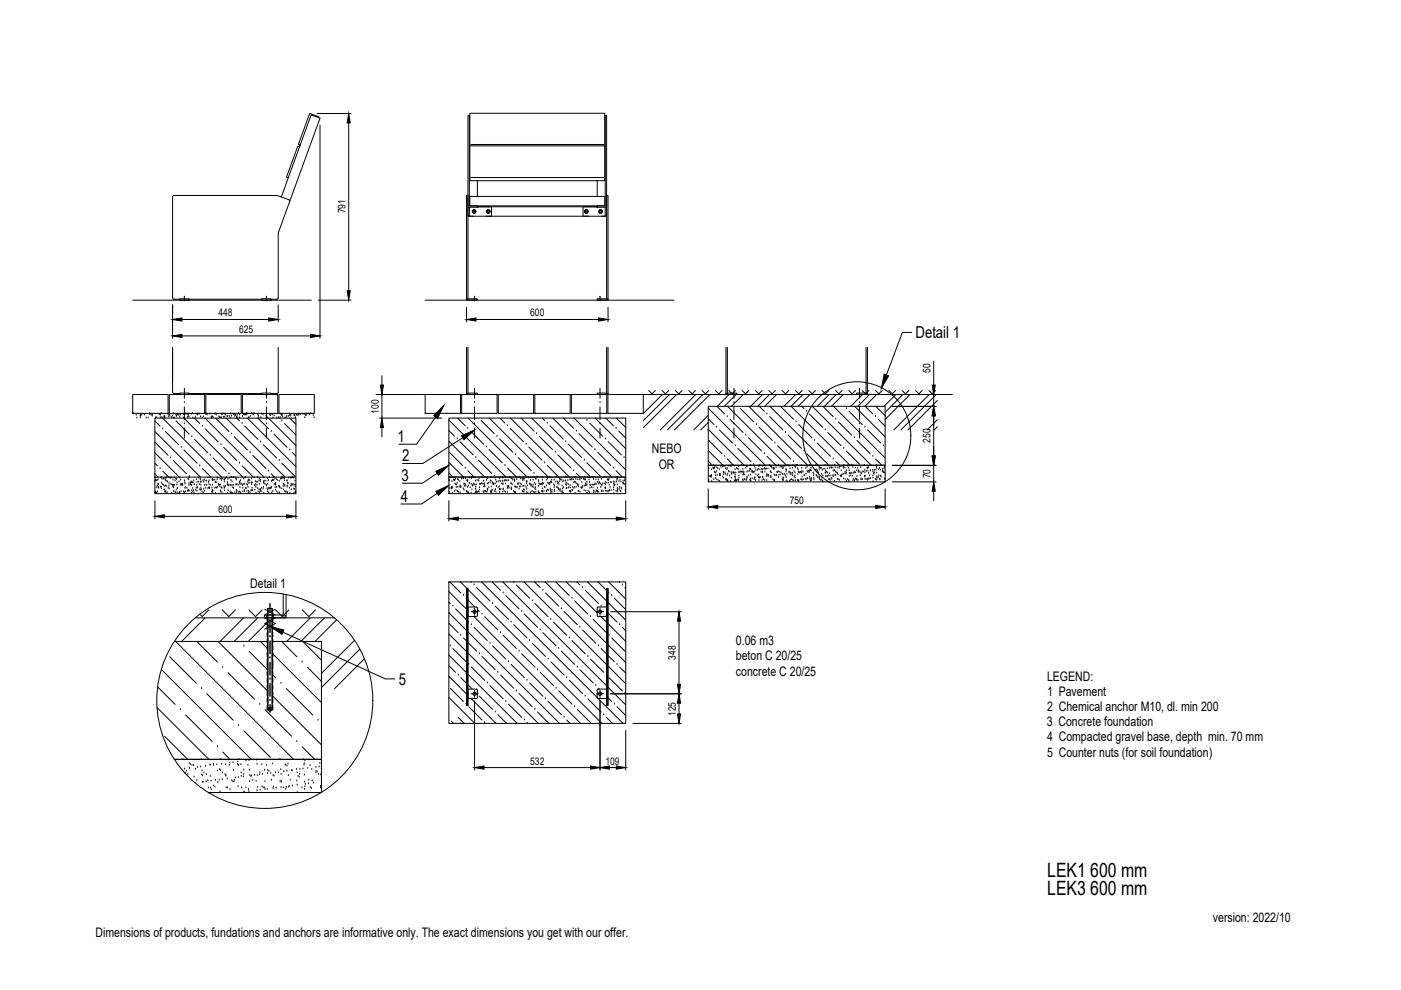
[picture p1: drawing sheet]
<svg xmlns="http://www.w3.org/2000/svg" width="297mm" height="210mm" viewBox="0 0 297 210" stroke-linecap="round" stroke-linejoin="round" font-family="sans-serif">
<defs><g id="words">
<g font-size="4.2">
<text x="222" y="186">LEK1 600 mm</text>
<text x="222" y="189.9">LEK3 600 mm</text>
</g>
<g font-size="3.5">
<text x="194.1" y="71.7">Detail 1</text>
<text x="84.3" y="93.7">1</text>
<text x="85.1" y="102">3</text>
<text x="85.3" y="97.8">2</text>
<text x="85" y="106.4">4</text>
<text x="84.6" y="145.2">5</text>
</g>
<g font-size="2.8">
<text x="138.2" y="96.1">NEBO</text>
<text x="139.7" y="99.4">OR</text>
<text x="53.1" y="124.7">Detail 1</text>
<text x="156" y="136.8">0.06 m3</text>
<text x="156" y="140">beton C 20/25</text>
<text x="156" y="143.3">concrete C 20/25</text>
<text x="222" y="144.3">LEGEND:</text>
<text x="222" y="147.6">1 Pavement</text>
<text x="221.9" y="154">3 Concrete foundation</text>
<text x="222" y="150.7">2 Chemical anchor M10, dl. min 200</text>
<text x="222" y="157.2">4 Compacted gravel base, depth min. 70 mm</text>
<text x="222" y="160.4">5 Counter nuts (for soil foundation)</text>
<text x="257.2" y="195.4">version: 2022/10</text>
<text x="20.2" y="198.6">Dimensions of products, fundations and anchors are informative only. The exact dimensions you get with our offer.</text>
</g>
<g font-size="2.2">
<text x="73.3" y="45.2" transform="rotate(-90 73.3 45.2)">791</text>
<text x="46.3" y="67.1">448</text>
<text x="50.7" y="70.6">625</text>
<text x="112.4" y="67.1">600</text>
<text x="197.3" y="79.1" transform="rotate(-90 197.3 79.1)">50</text>
<text x="80.3" y="87.7" transform="rotate(-90 80.3 87.7)">100</text>
<text x="197.3" y="93.9" transform="rotate(-90 197.3 93.9)">250</text>
<text x="197.3" y="101.4" transform="rotate(-90 197.3 101.4)">70</text>
<text x="167.4" y="106.8">750</text>
<text x="46.3" y="108.8">600</text>
<text x="112.4" y="109.3">750</text>
<text x="143.3" y="139.9" transform="rotate(-90 143.3 139.9)">348</text>
<text x="143.3" y="151.8" transform="rotate(-90 143.3 151.8)">125</text>
<text x="112.4" y="162.1">532</text>
<text x="128.4" y="162.1">109</text>
</g>
</g></defs>
<!-- layer: POSTAVY ATD -->
<g fill="none" stroke="#000" stroke-width=".21">
<path d="M28.1 63.6h37.9M90.1 63.6h52.8M28.1 83.6h7.5v4h-7.5zM32.8 88.6l29.9 .1v12.5h-29.9zM35.9 83.6h7.5v4h-7.5zM43.6 83.6h7.5v4h-7.5zM51.4 83.6h7.5v4h-7.5zM59.1 83.6h7.5v4h-7.5zM79.7 83.6h122.2M90.1 83.6h7.5v4h-7.5zM95.2 88.6h37.5v12.5h-37.5zM97.9 83.6h7.5v4h-7.5z"/>
<path d="M105.6 83.6h7.5v4h-7.5zM113.4 83.6h7.5v4h-7.5zM121.1 83.6h7.5v4h-7.5zM128.9 83.6h7.5v4h-7.5zM150.2 86.1h37.5v12.5h-37.5zM150.2 98.6h37.5v3.6h-37.5zM95.2 101.1h37.5v3.6h-37.5zM37 136h19.6M41.4 131h29.5M57.8 136h10.3v25h-31.1h31.1v7h-23.9M95.2 123.4h37.5v30h-37.5z"/>
</g>
<!-- layer: SRAFY -->
<g fill="none" stroke="#000" stroke-width=".21">
<path d="M28.3 87.7h.1M28.9 88h.1M29 88.6h.1M29.7 88.2h.1M29.8 87.9h.1M29.8 88.6h.1M29.8 88.3h.1M30 88h.1M30.6 88h.1M31 88.6h.1M31.4 88.6h.1M31.7 87.7h.1"/>
<path d="M31.8 87.8h.1M32 88h.1M32.3 88h.1M32.3 88.2h.1M32.8 89.3l1.1 1.1M32.8 91.5l9.7 9.7M32.8 93.7l2.8 2.8M32.8 96l5.2 5.2M32.8 98.2l.6 .6M33 88.6h.1M33.1 88.5h.1M33.7 87.8h.1"/>
<path d="M33.9 88h.1M33.9 99.3h.1M34 88.6h.1M34 88h.1M34.2 87.7h.1M34.3 88.5h.1M34.5 88.6l12.5 12.6M34.5 90.9h.1M34.5 99.9l1.3 1.3M34.8 88.5h.1M34.8 88.2h.1M34.9 88.4h.1"/>
<path d="M35 88.6h.1M35.1 91.5l2.8 2.8M35.6 87.9h.1M35.7 88.3h.1M35.7 87.8h.1M36 88h.1M36 88.3h.1M36.2 97.1h.1M36.4 88.5h.1M36.5 88.2h.1M36.7 87.7h.1M36.7 88.7h.1"/>
<path d="M36.7 97.7l2.9 2.8M36.8 87.8h.1M36.9 88.6h.1M37.3 87.9h.1M37.3 89.2l2.8 2.8M37.4 88.3h.1M37.4 88.1h.1M37.7 87.8h.1M37.7 88.1h.1M38 88h.1M38.1 88.5h.1M38.2 88h.1"/>
<path d="M38.4 94.8h.1M38.9 87.9h.1M38.9 88.6h.1M39 88.6l12.5 12.6M39 95.4l2.8 2.8M39.1 87.9h.1M39.3 87.7h.1M39.4 87.8h.1M39.7 87.8h.1M39.8 88.4h.1M39.9 88h.1M39.9 88.3h.1"/>
<path d="M40 87.8h.1M40.1 88.4h.1M40.6 87.8h.1M40.7 92.6h.1M40.8 87.7h.1M40.9 88.6h.1M41.2 88.7l1.2 1.1M41.2 93.2l2.8 2.8M41.4 88.5h.1M41.6 87.8h.1M41.8 87.8h.1M41.9 88h.1"/>
<path d="M42 87.9h.1M42.3 87.8h.1M42.4 98.8h.1M42.5 88.4h.1M42.9 88.6h.1M42.9 90.4h.1M42.9 99.3l1.8 1.9M43.1 88.4h.1M43.5 88.7l12.5 12.5M43.5 90.9l2.8 2.8M43.6 87.8h.1M43.9 88h.1"/>
<path d="M43.9 87.8h.1M44.4 87.8h.1M44.6 96.5h.1M44.8 88.4h.1M44.8 88.6h.1M45.1 88.4h.1M45.2 97.1l2.8 2.8M45.2 88.5h.1M45.6 87.8h.1M45.6 87.7h.1M45.7 88.7l2.8 2.8M45.9 88h.1"/>
<path d="M46.4 88.4h.1M46.5 88.6h.1M46.8 88.6h.1M46.8 94.3h.1M46.9 88.5h.1M47 87.8h.1M47.1 87.9h.1M47.3 87.7h.1M47.4 88.4h.1M47.4 94.8l2.8 2.9M47.6 87.8h.1M47.6 88.5h.1"/>
<path d="M47.8 88h.1M48 88.7l12.5 12.5M48.1 88.3h.1M48.2 88.3h.1M48.6 88.3h.1M48.8 88.6h.1M48.9 87.7h.1M49.1 88.2h.1M49.1 92h.1M49.5 87.9h.1M49.5 87.8h.1M49.7 92.6l2.8 2.8"/>
<path d="M49.8 88.3h.1M49.8 88h.1M50 88.1h.1M50.2 88.5h.1M50.2 88.7l.6 .5M50.3 88.1h.1M50.3 88.6h.1M50.6 87.7h.1M50.8 98.2h.1M50.8 88.6h.1M50.8 88h.1M51.3 89.8h.1"/>
<path d="M51.3 98.8l2.4 2.4M51.4 88.3h.1M51.5 87.8h.1M51.7 87.9h.1M51.8 88h.1M51.9 90.4l2.8 2.8M52 87.8h.1M52.1 87.9h.1M52.2 88h.1M52.3 87.7h.1M52.4 88.7l10.3 10.3M52.5 87.8h.1"/>
<path d="M52.8 88.5h.1M52.8 88.6h.1M53 96h.1M53.1 88.2h.1M53.4 87.7h.1M53.5 87.8h.1M53.6 96.5l2.8 2.8M53.8 88h.1M53.9 87.7h.1M54.7 88h.1M54.7 88.7l2.3 2.2M54.7 88.6h.1"/>
<path d="M54.8 88.2h.1M55.3 93.7h.1M55.3 88.6h.1M55.5 87.8h.1M55.7 88h.1M55.8 94.3l2.8 2.8M56.4 88.2h.1M56.7 88.6h.1M56.9 88.7l5.8 5.8M57 99.9h.1M57.2 88h.1M57.3 88.1h.1"/>
<path d="M57.5 87.8h.1M57.5 91.5h.1M57.7 88h.1M57.9 88.6h.1M58.1 92l2.8 2.8M58.1 88.2h.1M58.7 88.6h.1M59.1 88.5h.1M59.2 88.7h.1M59.2 97.7h.1M59.4 88.5h.1M59.4 87.8h.1"/>
<path d="M59.7 88h.1M59.8 89.2h.1M59.8 98.2l2.8 2.8M59.8 88.1h.1M59.9 88.4h.1M60.3 89.8l2.4 2.4M60.4 88.6h.1M60.7 88.6h.1M60.8 88.3h.1M61.1 88.3h.1M61.4 88.2h.1M61.4 87.8h.1"/>
<path d="M61.4 88.7l1.3 1.3M61.4 95.4h.1M61.6 88.2h.1M61.7 88h.1M62 96l.7 .7M62.3 88.1h.1M62.4 88.2h.1M62.5 88.1h.1M62.6 88.6h.1M62.8 88.1h.1M63.1 88.1h.1M63.3 88h.1"/>
<path d="M63.4 87.8h.1M63.7 88h.1M64.2 87.9h.1M64.5 87.8h.1M64.6 88.6h.1M64.8 88.1h.1M64.9 88.1h.1M65.1 87.8h.1M65.4 87.8h.1M65.6 88h.1M65.9 87.6h.1M66.4 88.1h.1"/>
<path d="M66.6 88.6h.1M95.2 98l3.1 3.2M95.2 93.5l7.6 7.7M95.2 89l12.1 12.2M95.2 91.3l1.2 1.2M95.3 95.9l2.8 2.8M96.9 93.1h.1M97 88.6l1.6 1.7M97.5 93.6l2.8 2.8M98.6 99.3h.1M99.2 90.8h.1M99.2 99.8l1.3 1.4"/>
<path d="M99.3 88.6l12.5 12.6M99.8 91.4l2.8 2.8M100.9 97h.1M101.4 97.6l2.8 2.8M102 89.1l2.8 2.9M103.1 94.8h.1M103.7 95.3l2.8 2.8M103.7 88.6l12.6 12.6M105.4 92.5h.1M105.9 93.1l2.8 2.8M106 88.6l1.1 1.1M107.1 98.7h.1"/>
<path d="M107.6 90.3h.1M107.6 99.3l1.9 1.9M108.2 90.8l2.8 2.8M108.2 88.6l12.5 12.6M109.3 96.4h.1M109.9 97l2.8 2.8M110.5 88.6l2.7 2.8M111.5 94.2h.1M112.1 94.8l2.8 2.8M112.7 88.6l12.5 12.5M113.8 92h.1M114.3 92.5l2.9 2.8"/>
<path d="M115 88.6l.5 .5M115.5 98.1h.1M116 89.7h.1M116 98.7l2.5 2.5M116.6 90.3l2.8 2.8M117.2 88.6l12.5 12.5M117.7 95.9h.1M118.3 96.4l2.8 2.9M119.5 88.6l2.1 2.2M120 93.6h.1M120.5 94.2l2.8 2.8M121.6 99.8h.1"/>
<path d="M121.7 88.6l11 11M122.2 91.4h.1M122.8 92l2.8 2.8M123.9 97.6h.1M124.5 89.1h.1M124.5 98.1l2.8 2.8M125 89.7l2.8 2.8M126.1 95.3h.1M126.2 88.6l6.5 6.5M126.7 95.9l2.8 2.8M128.4 93.1h.1M128.4 88.6l1.7 1.7"/>
<path d="M128.9 93.6l2.8 2.8M130.1 99.3h.1M130.6 90.8h.1M130.6 99.8l1.4 1.3M130.7 88.6l2 2M131.2 91.4l1.5 1.5M132.3 97h.1M137.5 82.8l.8 .7 .7-.7M140.4 82.8l.7 .7 .7-.7M140.4 83.6l-4 4.1M141.9 83.6l-5.5 5.6M143.2 82.8l.7 .7 .7-.7"/>
<path d="M143.4 83.6l-7 7.1M146 82.8l.7 .7 .7-.7M147.5 83.6l-7.5 7.5M148.9 82.8l.7 .7 .7-.7M149 83.6l-7.5 7.5M150.1 91.1h.1l7.6 7.6M150.2 88.1l-3.1 3M150.2 89.6l-1.6 1.5M150.2 95.5l3.1 3.2M150.2 86.5l12.1 12.2M150.2 97.8l.6 .6M150.2 88.8l1.2 1.2"/>
<path d="M150.2 99.3h.1M150.3 93.4l2.8 2.8M150.3 99.4h.1M150.5 83.6l-7.5 7.5M150.6 98.8h.1M150.8 99.6h.1M151.1 99.3h.1M151.2 98.7h.1M151.3 99.3h.1M151.4 99.4h.1M151.5 99.2h.1M151.6 99h.1"/>
<path d="M151.7 82.8l.7 .7 .7-.7M151.9 100h.1M151.9 90.6h.1M152 99.2h.1M152 86.1l1.6 1.7M152.2 99.3h.1M152.5 99.6h.1M152.5 91.1l2.8 2.8M152.9 99.1h.1M153.2 98.8h.1M153.2 99h.1M153.2 98.7h.1"/>
<path d="M153.3 98.9h.1M153.3 99h.1M153.6 96.8h.1M153.7 99h.1M153.8 99.4h.1M154.1 99.6h.1M154.2 99.3h.1M154.2 88.3h.1M154.2 97.3l1.3 1.4M154.3 86.1l12.5 12.6M154.5 100h.1M154.5 82.8l.7 .7 .7-.7"/>
<path d="M154.6 98.8h.1M154.6 83.6l-2.5 2.5M154.8 88.9l2.8 2.8M154.9 98.8h.1M155 98.9h.1M155.2 98.7h.1M155.4 98.7h.1M155.8 98.8h.1M155.8 99.5h.1M155.9 94.5h.1M156.1 83.6l-2.5 2.5M156.2 99.3h.1"/>
<path d="M156.4 99.4h.1M156.4 95.1l2.8 2.8M156.5 99.5h.1M156.6 98.9h.1M157 86.6l2.8 2.9M157.2 98.7h.1M157.3 82.8l.8 .7 .7-.7M157.5 99.5h.1M157.6 83.6l-2.5 2.5M158.1 92.3h.1M158.1 99.3h.1M158.3 98.9h.1"/>
<path d="M158.4 99h.1M158.6 100h.1M158.7 92.8l2.8 2.8M158.7 86.1l12.6 12.6M158.9 99.9h.1M159 99.5h.1M159.1 99.5h.1M159.1 98.7h.1M159.4 99.8h.1M159.8 98.4h.1M160 98.9h.1M160.1 99.3h.1"/>
<path d="M160.2 82.8l.7 .7 .7-.7M160.3 99.7h.1M160.4 90h.1M160.6 99.7h.1M160.8 99.5h.1M160.9 98.9h.1M160.9 90.6l2.8 2.8M161 86.1l1.1 1.1M161.1 98.7h.1M161.1 99.6h.1M161.5 99.5h.1M161.6 98.9h.1"/>
<path d="M161.6 99.6h.1M161.7 83.6l-2.5 2.5M162 99.5h.1M162.1 96.2h.1M162.1 99.3h.1M162.3 99.5h.1M162.5 99.4h.1M162.6 87.8h.1M162.6 96.8l1.9 1.9M162.8 99.4h.1M163 82.8l.7 .7 .7-.7M163.1 98.7h.1"/>
<path d="M163.2 83.6l-2.5 2.5M163.2 88.3l2.8 2.8M163.2 86.1l12.5 12.6M163.3 98.8h.1M163.4 98.9h.1M163.5 99h.1M163.7 99.3h.1M164 99.2h.1M164.1 99.3h.1M164.1 99.6h.1M164.1 99.4h.1M164.3 93.9h.1"/>
<path d="M164.5 99.2h.1M164.7 83.6l-2.5 2.5M164.9 94.5l2.8 2.8M165 98.8h.1M165.1 98.7h.1M165.4 99.1h.1M165.5 86.1l2.7 2.8M165.7 99h.1M165.8 82.8l.7 .7 .7-.7M165.8 99.4h.1M166 99h.1M166 99.3h.1"/>
<path d="M166.3 98.9h.1M166.5 91.7h.1M166.6 98.8h.1M166.6 99.6h.1M166.7 99.7h.1M167.1 98.7h.1M167.1 92.3l2.8 2.8M167.1 98.8h.1M167.4 98.8h.1M167.5 99.4h.1M168 98.7h.1M168 99.3h.1"/>
<path d="M168.2 97.9h.1M168.3 98.7h.1M168.4 100h.1M168.5 99h.1M168.6 99.1h.1M168.7 82.8l.7 .7 .7-.7M168.7 83.6l-2.5 2.5M168.8 89.5h.1M168.8 98.4l.2 .3M169 98.7h.1M169.1 99.4h.1M169.2 99.6h.1"/>
<path d="M169.3 90l2.9 2.8M170 86.1l.5 .5M170 98.7h.1M170 99.3h.1M170 99.9h.1M170.2 83.6l-2.5 2.5 12.5 12.5M170.5 95.6h.1M170.8 99.3h.1M171 98.7h.1M171 87.2h.1M171 96.2l2.5 2.5M171.1 99.1h.1"/>
<path d="M171.1 99.9h.1M171.5 99.9h.1M171.5 82.8l.7 .7 .7-.7M171.6 87.8l2.8 2.8M171.6 98.7h.1M171.6 99.9h.1M171.7 83.6l-2.5 2.5M171.7 99.7h.1M171.9 99.8h.1M172 99.8h.1M172 99.3h.1M172.2 86.1l12.5 12.5"/>
<path d="M172.5 99.3h.1M172.7 93.4h.1M172.8 99.7h.1M173 98.7h.1M173.2 99.7h.1M173.3 93.9l2.8 2.9M173.4 99.9h.1M173.7 99.1h.1M173.7 99.6h.1M173.8 99.2h.1M174 99.3h.1M174.1 99.3h.1"/>
<path d="M174.3 82.8l.7 .7 .7-.7M174.3 99.7h.1M174.5 86.1l2.1 2.2M174.5 99.5h.1M174.9 99.5h.1M175 91.1h.1M175 98.7h.1M175 99.9h.1M175.4 99.4h.1M175.5 91.7l2.8 2.8M175.8 83.6l-2.5 2.5M175.8 99.2h.1"/>
<path d="M175.9 99.3h.1M176.2 99.2h.1M176.2 99.3h.1M176.6 99.2h.1M176.6 99.9h.1M176.6 97.3h.1M176.7 86.1l11 11M176.9 99.7h.1M176.9 98.7h.1M177 99.8h.1M177.1 99.2h.1M177.1 82.8l.8 .7 .7-.7"/>
<path d="M177.2 88.9h.1M177.2 97.9l.8 .7M177.3 83.6l-2.5 2.5M177.5 99.2h.1M177.8 89.5l2.8 2.8M177.9 99.3h.1M178 99h.1M178.3 99h.1M178.4 99.8h.1M178.8 99.2h.1M178.8 83.6l-2.5 2.5M178.8 98.9h.1"/>
<path d="M178.9 99.3h.1M178.9 95.1h.1M178.9 98.7h.1M179.1 99.2h.1M179.4 99.8h.1M179.5 86.6h.1M179.5 95.6l2.8 2.8M179.7 98.8h.1M179.9 99.3h.1M180 82.8l.7 .7 .7-.7M180 98.8h.1M180 87.2l2.8 2.8"/>
<path d="M180 99.8h.1M180.5 98.7h.1M180.8 98.7h.1M180.8 99.2h.1M181.1 92.8h.1M181.2 86.1l6.5 6.5M181.3 99.2h.1M181.6 99.8h.1M181.7 93.4l2.8 2.8M181.9 99.3h.1M182 99.8h.1M182.1 99.9h.1"/>
<path d="M182.5 99.1h.1M182.8 82.8l.7 .7 .7-.7M182.9 83.6l-2.5 2.5M183.3 98.7h.1M183.4 99.7h.1M183.4 90.6h.1M183.4 86.1l1.7 1.7M183.7 99.9h.1M183.8 99.3h.1M183.9 99.3h.1M183.9 91.1l2.8 2.8M184 99.9h.1"/>
<path d="M184 99.4h.1M184.1 99.1h.1M184.4 83.6l-2.5 2.5M184.5 99.8h.1M184.6 99.9h.1M185 99.7h.1M185.1 96.8h.1M185.4 99.7h.1M185.6 88.3h.1M185.6 97.3l1.4 1.3M185.6 82.8l.7 .7 .7-.7M185.7 86.1l2 2"/>
<path d="M185.7 99.7h.1M185.8 98.7h.1M185.8 99.3h.1M185.8 99.1h.1M185.9 83.6l-2.5 2.5M185.9 98.8h.1M186.2 88.9l1.5 1.5M186.2 99.6h.1M186.5 99.3h.1M186.6 99.7h.1M187.1 99.5h.1M187.1 99.9h.1"/>
<path d="M187.2 100h.1M187.3 94.5h.1M187.4 99.4h.1M187.5 99.1h.1M188.5 82.8l.7 .7 .7-.7M189.9 83.6l-2.5 2.5M191.3 82.8l.7 .7 .7-.7M191.4 83.6l-3.7 3.8M192.9 83.6l-5.2 5.3M194.1 82.8l.7 .7 .7-.7M196.9 82.8l.8 .7 .7-.7M197 83.6l-7.5 7.5"/>
<path d="M198.5 83.6l-7.5 7.5M198.7 89l-2.1 2.1M198.7 84.9l-6.2 6.2M198.7 90.5l-.6 .6M32.8 100.5l.7 .7M32.8 102.1h.1M32.9 104.4h.1M33 104.3h.1M33 101.8h.1M33 104.5h.1M33.2 101.9h.1M33.2 103.4h.1"/>
<path d="M33.2 104.5h.1M33.3 101.9h.1M33.3 103.1h.1M33.4 104.3h.1M33.5 102.7h.1M33.5 101.7h.1M33.6 103.4h.1M33.6 102.8h.1M33.7 103.5h.1M34.1 103.3h.1M34.2 101.2h.1M34.2 101.3h.1"/>
<path d="M34.2 102.4h.1M34.2 103.6h.1M34.4 101.6h.1M34.4 102.7h.1M34.7 101.6h.1M34.7 102.9h.1M34.8 101.5h.1M34.8 103.8h.1M34.9 104h.1M34.9 103.2h.1M34.9 104.3h.1M35 101.8h.1"/>
<path d="M35.1 103h.1M35.1 104.2h.1M35.1 101.9h.1M35.2 101.5h.1M35.2 104.5h.1M35.3 103.1h.1M35.4 102.1h.1M35.4 104.5h.1M35.5 102.2h.1M35.7 103.5h.1M35.8 101.2h.1M35.8 103.1h.1"/>
<path d="M35.8 102.4h.1M35.9 103.7h.1M36.1 102.7h.1M36.1 101.4h.1M36.2 101.3h.1M36.4 104.6h.1M36.4 101.3h.1M36.4 102.7h.1M36.6 102.9h.1M36.7 102.9h.1M36.7 101.8h.1M36.7 103.3h.1"/>
<path d="M36.7 103h.1M36.8 104.2h.1M36.8 103.4h.1M36.9 101.3h.1M36.9 104.3h.1M37 102.9h.1M37.1 101.9h.1M37.2 104.5h.1M37.3 101.5h.1M37.4 103.9h.1M37.4 101.6h.1M37.5 102.8h.1"/>
<path d="M37.5 102.4h.1M37.6 104.5h.1M37.6 103.6h.1M37.6 103.5h.1M38 102.2h.1M38 104.5h.1M38.1 104.4h.1M38.1 104.6h.1M38.1 101.3h.1M38.3 101.8h.1M38.3 103h.1M38.4 102.7h.1"/>
<path d="M38.4 104.2h.1M38.6 102.7h.1M38.7 102.9h.1M38.7 102.7h.1M38.7 102.8h.1M38.9 104.3h.1M39.1 101.9h.1M39.2 104.5h.1M39.2 102.3h.1M39.2 102.6h.1M39.2 103.6h.1M39.3 103.3h.1"/>
<path d="M39.3 104.2h.1M39.6 103.5h.1M39.8 104.2h.1M39.9 101.6h.1M39.9 103.9h.1M40 104h.1M40 101.7h.1M40.1 102.9h.1M40.1 102.5h.1M40.1 104.2h.1M40.1 101h.1M40.1 101.3h.1"/>
<path d="M40.4 102.7h.1M40.4 102.5h.1M40.5 102.2h.1M40.6 104.5h.1M40.6 102.3h.1M40.6 102.9h.1M40.7 104.1h.1M40.8 102.4h.1M40.9 103.6h.1M40.9 104.3h.1M40.9 102.4h.1M41 104h.1"/>
<path d="M41.1 101.9h.1M41.1 104.5h.1M41.2 102.8h.1M41.5 104h.1M41.6 103.5h.1M41.7 101.7h.1M41.7 102.9h.1M41.8 104.1h.1M41.8 102.3h.1M41.8 103.4h.1M41.9 103.5h.1M42.1 101.3h.1"/>
<path d="M42.1 102.2h.1M42.3 102.7h.1M42.4 103.8h.1M42.4 101.6h.1M42.5 104h.1M42.5 101.7h.1M42.5 102.3h.1M42.6 103.5h.1M42.6 102.9h.1M42.6 102.2h.1M42.7 103.8h.1M42.9 104.3h.1"/>
<path d="M43.1 101.9h.1M43.1 102.2h.1M43.1 104.6h.1M43.1 104.5h.1M43.2 103.7h.1M43.3 101.7h.1M43.3 102.9h.1M43.4 104.1h.1M43.5 102h.1M43.6 103.5h.1M43.7 102.8h.1M43.8 102h.1"/>
<path d="M43.8 102.9h.1M44.1 101.3h.1M44.1 103.6h.1M44.2 102.3h.1M44.2 103.5h.1M44.3 102.7h.1M44.3 101.9h.1M44.4 103.4h.1M44.4 103.6h.1M44.4 101.2h.1M44.6 102.9h.1M44.8 104.3h.1"/>
<path d="M44.9 103.5h.1M45 104h.1M45 101.6h.1M45 101.9h.1M45.1 102.9h.1M45.1 104.5h.1M45.1 104.1h.1M45.2 101.8h.1M45.5 101.8h.1M45.5 103.5h.1M45.6 102.3h.1M45.7 104.6h.1"/>
<path d="M45.7 102.4h.1M45.8 103.4h.1M45.8 102.3h.1M45.9 103.5h.1M46 101.7h.1M46 101.3h.1M46.1 103.3h.1M46.3 102.7h.1M46.3 102.9h.1M46.6 102.9h.1M46.6 103.3h.1M46.7 101.6h.1"/>
<path d="M46.7 102.8h.1M46.8 104.1h.1M46.8 104.3h.1M46.9 101.6h.1M46.9 103.4h.1M47 101.9h.1M47 103.6h.1M47.1 104.5h.1M47.2 101.6h.1M47.5 103.2h.1M47.5 103.5h.1M47.5 101.7h.1"/>
<path d="M47.5 102.2h.1M47.6 103.4h.1M47.6 104.1h.1M47.6 101.8h.1M47.8 101.5h.1M47.8 103.1h.1M48 101.3h.1M48.2 102.3h.1M48.2 104.6h.1M48.3 102.7h.1M48.3 101.6h.1M48.3 103.1h.1"/>
<path d="M48.3 102.9h.1M48.4 104.1h.1M48.5 100.5h.1M48.5 102.9h.1M48.6 101.4h.1M48.8 104.3h.1M48.8 102.9h.1M48.9 104.6h.1M48.9 101.3h.1M49 103h.1M49 101.9h.1M49.1 104.5h.1"/>
<path d="M49.1 101l.1 .2M49.2 102.9h.1M49.2 102.2h.1M49.2 103.4h.1M49.3 104.6h.1M49.5 101.3h.1M49.5 103.5h.1M49.5 102.9h.1M49.6 101.2h.1M49.8 104.5h.1M50 101.3h.1M50 101.6h.1"/>
<path d="M50 102.8h.1M50.1 102.8h.1M50.1 104h.1M50.1 101.8h.1M50.1 104.5h.1M50.1 104.1h.1M50.2 102.7h.1M50.3 104.2h.1M50.5 102.9h.1M50.6 104.4h.1M50.7 102.3h.1M50.8 104.3h.1"/>
<path d="M50.8 102.2h.1M50.9 102.4h.1M50.9 103.4h.1M50.9 102.7h.1M50.9 104.6h.1M51 101.9h.1M51 104.5h.1M51.2 102.7h.1M51.4 102.9h.1M51.5 103.5h.1M51.5 104.3h.1M51.7 101.5h.1"/>
<path d="M51.7 102.8h.1M51.8 102.6h.1M51.8 104h.1M51.8 104.2h.1M52 101.3h.1M52 101.2h.1M52 103.5h.1M52.2 103.6h.1M52.2 102.7h.1M52.3 104.2h.1M52.5 102.9h.1M52.5 102.1h.1"/>
<path d="M52.6 103.4h.1M52.6 102.5h.1M52.6 104.6h.1M52.7 101.8h.1M52.7 104.1h.1M52.7 104.3h.1M52.8 101.9h.1M52.9 101.9h.1M52.9 102.4h.1M53 104.5h.1M53.2 104.1h.1M53.3 101.6h.1"/>
<path d="M53.3 102.4h.1M53.4 102.8h.1M53.4 104h.1M53.5 103.5h.1M53.5 102.4h.1M53.5 104h.1M54 103h.1M54 101.3h.1M54.1 103.9h.1M54.1 103.1h.1M54.2 102.7h.1M54.2 102.1h.1"/>
<path d="M54.2 103.3h.1M54.3 104.6h.1M54.3 102.3h.1M54.5 102.9h.1M54.6 101.2h.1M54.6 103.6h.1M54.7 102.2h.1M54.7 101.3h.1M54.7 104.3h.1M54.9 103.8h.1M54.9 101.9h.1M55 104.5h.1"/>
<path d="M55 101.5h.1M55.1 102.7h.1M55.1 103.9h.1M55.2 102.2h.1M55.2 101.8h.1M55.2 103.8h.1M55.3 104.2h.1M55.4 104.3h.1M55.4 103.5h.1M55.8 103.7h.1M55.8 102.1h.1M55.9 102.4h.1"/>
<path d="M55.9 103.3h.1M55.9 104.6h.1M55.9 101.3h.1M56 102.5h.1M56 102h.1M56.2 102.7h.1M56.4 102h.1M56.4 102.9h.1M56.5 103h.1M56.6 103.6h.1M56.7 101.5h.1M56.7 104.3h.1"/>
<path d="M56.7 102.7h.1M56.8 103.9h.1M56.9 101.9h.1M57 103.6h.1M57 104.5h.1M57.1 101.3h.1M57.2 103.6h.1M57.3 103.7h.1M57.4 103.5h.1M57.5 103.5h.1M57.5 100.5l.7 .7M57.5 102.1h.1"/>
<path d="M57.6 103.3h.1M57.6 104.5h.1M57.7 101.8h.1M57.8 101.9h.1M57.8 104.2h.1M57.9 102h.1M57.9 101.3h.1M58.1 101.8h.1M58.2 102.7h.1M58.3 101.5h.1M58.3 103.4h.1M58.4 102.7h.1"/>
<path d="M58.4 103.9h.1M58.4 102.9h.1M58.4 102.5h.1M58.6 101.7h.1M58.7 103.3h.1M58.7 104.3h.1M58.9 101.9h.1M58.9 104.5h.1M59.1 103h.1M59.2 103.3h.1M59.2 103.2h.1M59.2 102h.1"/>
<path d="M59.3 104.5h.1M59.4 103.5h.1M59.5 101.6h.1M59.7 101.3h.1M59.7 103.7h.1M59.8 101.5h.1M59.8 101.4h.1M59.9 101.3h.1M60 101.4h.1M60 103.2h.1M60.1 102.6h.1M60.1 103.9h.1"/>
<path d="M60.1 102.7h.1M60.3 101.5h.1M60.3 101.9h.1M60.4 103.1h.1M60.4 104.2h.1M60.4 102.9h.1M60.5 104.3h.1M60.6 104.3h.1M60.8 102.1h.1M60.9 101.9h.1M60.9 103.3h.1M60.9 103h.1"/>
<path d="M60.9 104.5h.1M61 102.5h.1M61.1 102.6h.1M61.2 101.4h.1M61.4 103.5h.1M61.5 104.6h.1M61.5 101.3h.1M61.7 103.1h.1M61.7 101.4h.1M61.7 102.6h.1M61.7 102.9h.1M61.8 103.8h.1"/>
<path d="M61.9 101.3h.1M62 101.3h.1M62.1 102.9h.1M62.1 102.7h.1M62.3 101.4h.1M62.3 103.7h.1M62.3 104.5h.1M62.4 102.9h.1M62.4 103.8h.1M62.5 102h.1M62.6 103.2h.1M62.6 102.8h.1"/>
<path d="M62.6 104.3h.1M62.6 104.4h.1M62.7 104.5h.1M62.7 101.2v3.5h-29.9v-3.5M95.2 100.3l.6 .6M95.2 101.8h.1M95.3 104.4h.1M95.3 101.9h.1M95.4 103.5h.1M95.6 101.3h.1M95.7 103.6h.1M95.7 103.4h.1"/>
<path d="M95.8 103.7h.1M95.8 102.1h.1M95.9 103.3h.1M95.9 103.5h.1M95.9 104.6h.1M96.1 101.8h.1M96.2 101.2h.1M96.3 101.8h.1M96.3 104.2h.1M96.4 101.9h.1M96.5 101.7h.1M96.5 102.6h.1"/>
<path d="M96.6 101.5h.1M96.6 102.7h.1M96.7 104h.1M96.7 103.4h.1M96.7 102.8h.1M96.9 102.5h.1M97 104.2h.1M97 101.7h.1M97.1 103.3h.1M97.2 101.8h.1M97.3 104.4h.1M97.5 102.1h.1"/>
<path d="M97.5 103.3h.1M97.6 103h.1M97.6 104.5h.1M97.6 103.2h.1M97.7 103.1h.1M97.7 103.4h.1M97.9 101.6h.1M98.2 101.3h.1M98.2 101.5h.1M98.2 101.2h.1M98.2 103.6h.1M98.3 101.4h.1"/>
<path d="M98.3 101.5h.1M98.3 102.7h.1M98.4 103.9h.1M98.4 103.1h.1M98.5 102.6h.1M98.7 101.5h.1M98.7 102.8h.1M98.8 103.1h.1M98.8 101.9h.1M98.9 104.2h.1M99 104.2h.1M99 104.3h.1"/>
<path d="M99.1 102.1h.1M99.2 103.3h.1M99.2 101.8h.1M99.2 104.5h.1M99.2 104.4h.1M99.3 103h.1M99.4 104.7h.1M99.5 102.5h.1M99.6 101.3h.1M99.6 102.6h.1M99.7 103.4h.1M99.9 104.6h.1"/>
<path d="M99.9 101.3h.1M100 101.4h.1M100 102.7h.1M100.1 103.9h.1M100.1 103.1h.1M100.2 102.9h.1M100.2 101.2h.1M100.4 101.2h.1M100.4 102.6h.1M100.5 102.9h.1M100.7 102.8h.1M100.7 104.5h.1"/>
<path d="M100.8 101.3h.1M100.8 103.7h.1M100.8 102h.1M100.9 103.3h.1M100.9 103.8h.1M100.9 104.5h.1M100.9 104.2h.1M101 102.8h.1M101.1 104.4h.1M101.2 101.8h.1M101.2 104.4h.1M101.4 101.9h.1"/>
<path d="M101.4 104.3h.1M101.5 102h.1M101.6 104.4h.1M101.6 101.4h.1M101.6 102.7h.1M101.7 103.4h.1M101.7 103.9h.1M101.9 102.7h.1M102.1 102.5h.1M102.2 101.2h.1M102.2 102.6h.1M102.4 102.6h.1"/>
<path d="M102.4 104.2h.1M102.5 102h.1M102.5 103.2h.1M102.6 104.5h.1M102.7 102.8h.1M102.7 103.1h.1M102.7 102.6h.1M102.8 104.2h.1M102.8 103.2h.1M102.9 104.2h.1M103.1 101.8h.1M103.2 104.4h.1"/>
<path d="M103.3 104.1h.1M103.3 101.4h.1M103.4 102.6h.1M103.4 103.7h.1M103.4 103.8h.1M103.4 101.5h.1M103.6 102.5h.1M103.6 103.4h.1M103.9 102.4h.1M104 102h.1M104 104.3h.1M104.1 104.4h.1"/>
<path d="M104.1 102h.1M104.1 101.2h.1M104.2 104h.1M104.2 103.2h.1M104.2 104.5h.1M104.4 102.6h.1M104.4 102.3h.1M104.5 104h.1M104.6 102.6h.1M104.7 102.8h.1M104.7 102.7h.1M104.8 100.9h.1"/>
<path d="M104.9 104.2h.1M105 101.4h.1M105 103.9h.1M105 102.6h.1M105.1 103.8h.1M105.1 101.8h.1M105.2 104.4h.1M105.3 103.2h.1M105.3 102.2h.1M105.6 102.2h.1M105.6 103.4h.1M105.8 102h.1"/>
<path d="M105.9 103.8h.1M105.9 103.2h.1M105.9 101.4h.1M105.9 103.7h.1M105.9 104.4h.1M106 103.9h.1M106.1 101.2h.1M106.1 102.1h.1M106.2 103.8h.1M106.4 102.6h.1M106.5 102h.1M106.6 104.4h.1"/>
<path d="M106.6 101.4h.1M106.6 102.1h.1M106.6 102.8h.1M106.6 102.6h.1M106.7 103.8h.1M106.7 103.7h.1M106.9 104.2h.1M107 102h.1M107.1 101.8h.1M107.1 104.4h.1M107.2 102.6h.1M107.3 102h.1"/>
<path d="M107.5 101.9h.1M107.5 103.2h.1M107.6 103.6h.1M107.6 104.4h.1M107.6 103.4h.1M107.8 103.2h.1M107.8 101.9h.1M107.9 103.5h.1M107.9 103.3h.1M108.1 101.2h.1M108.3 101.3h.1M108.3 102.6h.1"/>
<path d="M108.4 102.5h.1M108.4 103.8h.1M108.4 101.4h.1M108.4 103.5h.1M108.5 103.8h.1M108.5 101.5h.1M108.6 102.8h.1M108.7 101.8h.1M108.9 104.2h.1M109 101.7h.1M109.1 101.8h.1M109.1 102.1h.1"/>
<path d="M109.1 104.4h.1M109.1 101.9h.1M109.2 103.2h.1M109.2 104.4h.1M109.2 104.5h.1M109.3 103.3h.1M109.5 101.7h.1M109.6 103.4h.1M109.6 103.3h.1M109.7 102.6h.1M109.8 102.7h.1M110 101.3h.1"/>
<path d="M110 102.5h.1M110.1 103.7h.1M110.1 101.2h.1M110.1 103.2h.1M110.3 102.6h.1M110.4 103.2h.1M110.4 101.6h.1M110.6 102.8h.1M110.7 101.5h.1M110.8 101.9h.1M110.8 104.2h.1M110.9 103.1h.1"/>
<path d="M110.9 104.3h.1M111 101.5h.1M111 103.1h.1M111 103.8h.1M111 101.8h.1M111.1 104.4h.1M111.1 103.9h.1M111.3 101.4h.1M111.3 103.1h.1M111.6 103.4h.1M111.6 101.3h.1M111.6 102.1h.1"/>
<path d="M111.6 102.5h.1M111.7 103.7h.1M111.7 104.4h.1M111.7 102.2h.1M111.8 103h.1M111.9 104.6h.1M112.1 101.2h.1M112.1 101.3h.1M112.3 102.7h.1M112.3 102.6h.1M112.4 104.6h.1M112.4 101.3h.1"/>
<path d="M112.5 101.9h.1M112.5 103.1h.1M112.6 102.8h.1M112.6 104.3h.1M112.7 102.9h.1M112.8 104.2h.1M112.9 103.3h.1M113 101.2h.1M113 101.8h.1M113 102.9h.1M113 103.4h.1M113.1 104.4h.1"/>
<path d="M113.2 100.4h.1M113.3 104.5h.1M113.3 101.2h.1M113.4 102.5h.1M113.4 103.7h.1M113.5 103.4h.1M113.5 101.5h.1M113.5 102.8h.1M113.6 103.9h.1M113.6 104.4h.1M113.6 101.6h.1M113.8 100.9l.2 .3"/>
<path d="M114 101.2h.1M114.1 101.9h.1M114.1 104.4h.1M114.2 103.1h.1M114.2 104.3h.1M114.2 102.1h.1M114.2 104.5h.1M114.3 102.6h.1M114.3 104.6h.1M114.4 102.7h.1M114.5 102.8h.1M114.7 102.6h.1"/>
<path d="M114.8 104.2h.1M114.8 102.7h.1M115 102.8h.1M115 101.2h.1M115 104.2h.1M115 101.8h.1M115 102.4h.1M115.1 103.7h.1M115.1 104.4h.1M115.3 102.6h.1M115.3 104.2h.1M115.5 103.3h.1"/>
<path d="M115.5 103.4h.1M115.8 101.8h.1M115.8 104.1h.1M115.9 103h.1M115.9 104.3h.1M116 101.2h.1M116.1 101.6h.1M116.1 102.4h.1M116.1 103.9h.1M116.3 104h.1M116.3 102.6h.1M116.5 102.4h.1"/>
<path d="M116.5 102.8h.1M116.6 101.2h.1M116.6 102.4h.1M116.7 103.7h.1M116.7 104h.1M116.7 102.2h.1M116.8 104.2h.1M116.8 104.5h.1M116.9 102.3h.1M117 102.3h.1M117 101.8h.1M117 104.4h.1"/>
<path d="M117 104h.1M117.4 102.8h.1M117.5 103.4h.1M117.5 101.8h.1M117.5 103h.1M117.6 103.9h.1M117.6 104.2h.1M117.8 102.2h.1M118 101.2h.1M118 103.3h.1M118.2 102.2h.1M118.2 103.5h.1"/>
<path d="M118.2 102.6h.1M118.4 102.4h.1M118.4 103.6h.1M118.4 103.8h.1M118.5 102.8h.1M118.7 101.6h.1M118.7 102.1h.1M118.7 104h.1M118.7 103.7h.1M118.7 104.2h.1M118.8 101.7h.1M119 101.8h.1"/>
<path d="M119 104.4h.1M119.1 101.8h.1M119.2 103h.1M119.2 104.2h.1M119.3 103.7h.1M119.3 102.2h.1M119.3 104.5h.1M119.5 104.6h.1M119.5 103.4h.1M119.5 102h.1M119.9 102h.1M120 102.8h.1"/>
<path d="M120 101.2h.1M120 102.4h.1M120.1 103.6h.1M120.1 102.9h.1M120.2 102.6h.1M120.4 101.9h.1M120.5 103.5h.1M120.5 102.8h.1M120.6 103.4h.1M120.7 104.2h.1M120.8 101.7h.1M120.9 103h.1"/>
<path d="M120.9 104.2h.1M120.9 101.8h.1M121 103.5h.1M121 104.3h.1M121.2 101.7h.1M121.2 101.8h.1M121.3 104h.1M121.4 104.1h.1M121.4 103.4h.1M121.6 101.7h.1M121.6 102.4h.1M121.7 103.6h.1"/>
<path d="M121.8 103.3h.1M121.9 102.2h.1M121.9 104.6h.1M121.9 101.2h.1M122 102.3h.1M122.1 101.7h.1M122.2 103.3h.1M122.2 102.6h.1M122.2 100.4l.8 .7M122.5 102.8h.1M122.5 101.7h.1M122.5 102.9h.1"/>
<path d="M122.6 104.2h.1M122.7 103.2h.1M122.7 104.2h.1M122.9 101.8h.1M123 101.5h.1M123 104.3h.1M123.2 103.4h.1M123.3 103.5h.1M123.3 101.5h.1M123.4 102.3h.1M123.4 103.5h.1M123.4 103.4h.1"/>
<path d="M123.5 103.1h.1M123.8 101.7h.1M123.8 101.4h.1M123.8 104h.1M123.9 103.1h.1M123.9 101.8h.1M123.9 101.2h.1M124.1 101.7h.1M124.2 102.9h.1M124.2 102.6h.1M124.2 104.2h.1M124.4 103h.1"/>
<path d="M124.4 102.8h.1M124.4 102.3h.1M124.5 104.6h.1M124.7 101.3h.1M124.7 104.2h.1M124.9 101.8h.1M124.9 104.3h.1M125 104.6h.1M125 101.3h.1M125 102.3h.1M125.1 103.5h.1M125.1 102.9h.1"/>
<path d="M125.2 103h.1M125.3 102.9h.1M125.4 103.4h.1M125.5 101.2h.1M125.6 102.8h.1M125.7 103.5h.1M125.8 101.2h.1M125.8 104.5h.1M125.8 101.7h.1M125.9 102.9h.1M125.9 104.1h.1M126.1 102.8h.1"/>
<path d="M126.1 102.6h.1M126.2 104.4h.1M126.3 101.7h.1M126.4 104.1h.1M126.4 102.7h.1M126.5 104.2h.1M126.6 102.3h.1M126.7 104.2h.1M126.7 104.3h.1M126.7 103.5h.1M126.9 101.8h.1M126.9 104.3h.1"/>
<path d="M127 102.7h.1M127 102.3h.1M127.1 102.4h.1M127.3 102.6h.1M127.4 103.4h.1M127.5 101.6h.1M127.5 102.9h.1M127.5 104.2h.1M127.6 104.1h.1M127.7 102.9h.1M127.8 102.6h.1M127.9 104.2h.1"/>
<path d="M128.1 102.6h.1M128.3 101.2h.1M128.3 103.5h.1M128.4 102.2h.1M128.4 102.7h.1M128.4 104.1h.1M128.4 103.5h.1M128.4 103.6h.1M128.6 104.2h.1M128.7 102.4h.1M128.8 101.8h.1M128.9 101.8h.1"/>
<path d="M128.9 104.3h.1M129 104.1h.1M129 102.4h.1M129 101.9h.1M129.1 101.6h.1M129.2 102.9h.1M129.2 104.1h.1M129.3 104h.1M129.4 103.4h.1M129.5 102.3h.1M129.6 102.4h.1M129.6 104h.1"/>
<path d="M130 102.2h.1M130.1 103.4h.1M130.1 102.6h.1M130.1 104.7h.1M130.1 103.9h.1M130.2 102.9h.1M130.3 103.1h.1M130.4 102.7h.1M130.4 102.2h.1M130.6 104.2h.1M130.7 102.2h.1M130.8 101.2h.1"/>
<path d="M130.8 101.8h.1M130.8 101.6h.1M130.9 103.6h.1M130.9 104.3h.1M130.9 102.8h.1M130.9 101.3h.1M130.9 104h.1M131 103.8h.1M131.2 102.1h.1M131.3 103.7h.1M131.3 103.4h.1M131.5 101.8h.1"/>
<path d="M131.5 104.1h.1M131.6 104.2h.1M131.6 102.2h.1M131.7 103.4h.1M131.8 103.7h.1M132.1 102.6h.1M132.1 102h.1M132.1 102.4h.1M132.2 102.5h.1M132.3 102.7h.1M132.4 101.9h.1M132.5 101.6h.1"/>
<path d="M132.5 102.8h.1M132.6 104h.1M132.6 104.2h.1M150.3 101.9h.1M150.4 101h.1M150.7 101.1h.1M150.7 100.9h.1M150.8 101.2h.1M150.9 100.8h.1M150.9 101h.1M150.9 102.1h.1M151.3 101.7h.1"/>
<path d="M151.5 100.1h.1M151.6 100.2h.1M151.7 101.5h.1M151.7 100.9h.1M151.7 100.3h.1M152 101.7h.1M152.1 100.8h.1M152.3 101.9h.1M152.5 100.8h.1M152.6 100.5h.1M152.6 102h.1M152.6 100.7h.1"/>
<path d="M152.7 100.6h.1M152.7 100.9h.1M153.2 101.1h.1M153.3 100.2h.1M153.4 101.4h.1M153.4 100.6h.1M153.5 100.1h.1M153.7 100.3h.1M153.8 100.6h.1M153.9 101.7h.1M154 101.7h.1M154 101.8h.1"/>
<path d="M154.2 100.8h.1M154.2 102h.1M154.2 101.9h.1M154.3 100.5h.1M154.4 102.2h.1M154.6 100.1h.1M154.7 100.9h.1M154.9 102.1h.1M155 100.2h.1M155.1 101.4h.1M155.1 100.6h.1M155.2 100.4h.1"/>
<path d="M155.4 100.1h.1M155.5 100.4h.1M155.7 100.3h.1M155.7 102h.1M155.8 101.2h.1M155.9 100.8h.1M155.9 101.3h.1M155.9 102h.1M155.9 101.7h.1M156 100.3h.1M156.1 101.9h.1M156.2 101.9h.1"/>
<path d="M156.4 101.8h.1M156.6 101.9h.1M156.6 100.2h.1M156.7 100.9h.1M156.7 101.4h.1M156.9 100.2h.1M157.1 100h.1M157.2 100.1h.1M157.4 100.1h.1M157.4 101.7h.1M157.5 100.7h.1M157.6 102h.1"/>
<path d="M157.7 100.3h.1M157.7 100.6h.1M157.7 100.1h.1M157.8 101.7h.1M157.8 100.7h.1M157.9 101.7h.1M158.2 101.9h.1M158.3 101.6h.1M158.4 100.1h.1M158.4 101.2h.1M158.4 101.3h.1M158.6 100.9h.1"/>
<path d="M159 101.8h.1M159.1 101.9h.1M159.2 101.5h.1M159.2 100.7h.1M159.2 102h.1M159.4 100.1h.1M159.5 101.5h.1M159.6 100.1h.1M159.7 100.3h.1M159.7 100.2h.1M159.9 101.7h.1M160 101.4h.1"/>
<path d="M160 100.1h.1M160.1 101.3h.1M160.2 101.9h.1M160.3 100.7h.1M160.6 100.9h.1M160.9 101.3h.1M160.9 100.7h.1M160.9 101.2h.1M160.9 101.9h.1M161 101.4h.1M161.2 101.3h.1M161.4 100.1h.1"/>
<path d="M161.6 101.9h.1M161.6 100.3h.1M161.6 100.1h.1M161.7 101.3h.1M161.7 101.2h.1M161.9 101.7h.1M162.1 101.9h.1M162.2 100.1h.1M162.5 100.7h.1M162.6 101.1h.1M162.6 101.9h.1M162.6 100.9h.1"/>
<path d="M162.8 100.7h.1M162.9 101h.1M162.9 100.8h.1M163.3 100.1h.1M163.4 100h.1M163.4 101.3h.1M163.4 101h.1M163.5 101.3h.1M163.6 100.3h.1M163.9 101.7h.1M164.1 101.9h.1M164.2 100.7h.1"/>
<path d="M164.2 101.9h.1M164.2 102h.1M164.3 100.8h.1M164.6 100.9h.1M164.6 100.8h.1M164.7 100.1h.1M164.8 100.2h.1M165 100h.1M165.1 101.2h.1M165.1 100.7h.1M165.3 100.1h.1M165.4 100.7h.1"/>
<path d="M165.6 100.3h.1M165.8 101.7h.1M165.9 100.6h.1M165.9 101.8h.1M166 100.6h.1M166 101.3h.1M166.1 101.9h.1M166.1 101.4h.1M166.3 100.6h.1M166.6 100.9h.1M166.6 100h.1M166.7 101.2h.1"/>
<path d="M166.7 101.9h.1M166.8 100.5h.1M166.9 102.1h.1M167.3 100.2h.1M167.3 100.1h.1M167.4 102.1h.1M167.5 100.6h.1M167.6 100.3h.1M167.6 101.8h.1M167.7 100.4h.1M167.8 101.7h.1M167.9 100.8h.1"/>
<path d="M168 100.4h.1M168 100.9h.1M168.1 101.9h.1M168.3 102h.1M168.4 101.2h.1M168.5 100.9h.1M168.5 100.3h.1M168.6 101.4h.1M168.6 101.9h.1M169.1 101.9h.1M169.2 100.6h.1M169.2 101.8h.1"/>
<path d="M169.2 102h.1M169.3 100.1h.1M169.3 102.1h.1M169.4 100.2h.1M169.5 100.3h.1M169.7 100.1h.1M169.8 101.7h.1M169.8 100.2h.1M170 100.3h.1M170 101.7h.1M170.1 101.2h.1M170.1 101.9h.1"/>
<path d="M170.3 100.1h.1M170.3 101.7h.1M170.5 100.8h.1M170.5 100.9h.1M170.8 101.6h.1M170.9 100.5h.1M170.9 101.8h.1M171.1 101.4h.1M171.3 101.5h.1M171.3 100.1h.1M171.5 100.3h.1M171.7 101.2h.1"/>
<path d="M171.7 101.5h.1M171.8 101.7h.1M171.8 102h.1M172 101.9h.1M172 101.5h.1M172.4 100.3h.1M172.5 100.9h.1M172.5 100.5h.1M172.6 101.4h.1M172.6 101.7h.1M173 100.8h.1M173.2 101h.1"/>
<path d="M173.2 100.1h.1M173.4 101.1h.1M173.4 101.3h.1M173.5 100.3h.1M173.7 101.5h.1M173.7 101.2h.1M173.7 101.7h.1M174 101.9h.1M174.2 100.5h.1M174.2 101.7h.1M174.3 101.2h.1M174.3 102h.1"/>
<path d="M174.5 102.1h.1M174.5 100.9h.1M175 100.3h.1M175.1 101.1h.1M175.1 100.4h.1M175.2 100.1h.1M175.5 101h.1M175.5 100.3h.1M175.6 100.9h.1M175.7 101.7h.1M175.9 100.5h.1M175.9 101.7h.1"/>
<path d="M176 101h.1M176 101.8h.1M176.3 101.5h.1M176.4 101.6h.1M176.4 100.9h.1M176.7 101.1h.1M176.8 100.8h.1M176.9 102.1h.1M177.2 100.8h.1M177.2 100.1h.1M177.5 100.3h.1M177.5 100.4h.1"/>
<path d="M177.6 101.7h.1M177.7 100.7h.1M177.7 101.7h.1M178 101.8h.1M178.2 100.9h.1M178.3 101h.1M178.4 101h.1M178.4 100.9h.1M178.5 100.6h.1M178.8 101.5h.1M178.9 100.6h.1M179.2 100.4h.1"/>
<path d="M179.2 100.1h.1M179.2 101.7h.1M179.4 100.5h.1M179.4 100.3h.1M179.5 102.1h.1M179.7 101.7h.1M179.9 101.8h.1M180 102.1h.1M180.1 101h.1M180.1 100.4h.1M180.2 100.5h.1M180.3 100.4h.1"/>
<path d="M180.4 100.9h.1M180.6 100.3h.1M180.7 101h.1M180.8 102h.1M180.9 100.4h.1M180.9 101.6h.1M181.1 100.3h.1M181.1 100.1h.1M181.2 101.9h.1M181.4 101.6h.1M181.4 100.2h.1M181.5 101.7h.1"/>
<path d="M181.7 101.7h.1M181.7 101.8h.1M181.7 101h.1M181.9 101.8h.1M182 100.2h.1M182.3 100.1h.1M182.4 100.9h.1M182.5 100.4h.1M182.5 101.7h.1M182.6 101.6h.1M182.7 100.4h.1M182.8 100.1h.1"/>
<path d="M182.9 101.7h.1M183.1 100.1h.1M183.3 101h.1M183.4 100.2h.1M183.4 101.6h.1M183.4 101h.1M183.4 101.1h.1M183.6 101.7h.1M183.9 101.8h.1M184 101.6h.1M184.2 100.4h.1M184.2 101.6h.1"/>
<path d="M184.3 101.5h.1M184.4 100.9h.1M184.6 101.5h.1M185.1 100.9h.1M185.1 100.1h.1M185.1 102.2h.1M185.1 101.4h.1M185.2 100.4h.1M185.3 100.6h.1M185.4 100.2h.1M185.6 101.7h.1M185.9 101.1h.1"/>
<path d="M185.9 101.8h.1M185.9 100.3h.1M185.9 101.5h.1M186 101.3h.1M186.3 101.2h.1M186.3 100.9h.1M186.5 101.6h.1M186.6 101.7h.1M186.7 100.9h.1M186.8 101.2h.1M187.1 100.1h.1M187.3 100.2h.1"/>
<path d="M187.5 100.3h.1M187.6 101.5h.1M187.6 101.7h.1M36 139.2l5.6 5.7M37.2 136l25 25M41.7 136l4.4 4.4M43.5 131l-5 5M44.3 129.3l-1.4 1.4-.5-.5M46.2 136l10.4 10.4M47.1 129.3l1.4 1.4 1.4-1.4M51.6 131l-5 5M51.7 137h.1"/>
<path d="M52.8 129.3l1.4 1.4 1.4-1.4M52.8 138.1l3.8 3.8M54.6 131l-5 5M55.2 136l1.4 1.4M56.6 132l-4 4M57.8 138.6l10.3 10.3M58.4 129.3l1.4 1.4 1.4-1.4M59.7 136l3.2 3.2M64.1 129.3l1.4 1.4 1.4-1.4M64.2 136l3.9 4M65.8 131l-5 5M68.8 131l-5 5"/>
<path d="M71.4 131.4l-4.6 4.6M75.2 135.8l-7.1 7M76.3 137.6l-8.2 8.2M77.3 139.7l-6.4 6.3M95.2 138.9l3.7 3.7M95.2 134.4l3.7 3.8 .3-.4M95.2 129.9l3.7 3.8 .3-.3M95.2 125.4l3.7 3.8M95.2 132.2l1.9 1.9M95.2 127.7l.3 .3M95.4 123.4l2.3 2.3M95.5 136.9h.1"/>
<path d="M96 128.5h.1M96 137.5l2.8 2.8M96.6 129.1l2.3 2.3M97.6 123.4l1.3 1.4M97.7 134.7h.1M98.3 126.3h.1M98.3 135.3l.6 .6 .3-.3M98.8 126.8l.1 .1M98.9 138.7l.3-.2 14.9 14.9M98.9 136.5l.3-.3 1.9 1.9M99.2 124.7l-.3 .3M99.2 124.9l-.3 .3"/>
<path d="M99.2 139l-.3 .3M99.2 134l19.4 19.4M99.2 125l28.4 28.4M99.2 131.7l.2 .2M99.2 127.2l1.5 1.5M99.2 125.1l-.3 .3M99.2 125.3l-.3 .3M99.2 125.5l-.3 .3M99.2 125.7l-.3 .3M99.2 125.9l-.3 .3M99.2 126.1l-.3 .3M99.2 126.3l-.3 .3"/>
<path d="M99.2 126.5l-.3 .3M99.2 126.7l-.3 .3M99.2 126.9l-.3 .3M99.2 127.1l-.3 .3M99.2 127.3l-.3 .3M99.2 127.5l-.3 .3M99.2 127.7l-.3 .3M99.2 127.9l-.3 .3M99.2 128.1l-.3 .3M99.2 128.3l-.3 .3M99.2 128.5l-.3 .3M99.2 128.7l-.3 .3"/>
<path d="M99.2 128.9l-.3 .3M99.2 129.1l-.3 .3M99.2 129.3l-.3 .3M99.2 129.6l-.3 .3M99.2 129.8l-.3 .3M99.2 130l-.3 .3M99.2 130.2l-.3 .3M99.2 130.4l-.3 .3M99.2 130.6l-.3 .3M99.2 130.8l-.3 .3M99.2 131l-.3 .3M99.2 131.2l-.3 .3"/>
<path d="M99.2 131.4l-.3 .3M99.2 131.6l-.3 .3M99.2 131.8l-.3 .3M99.2 132l-.3 .3M99.2 132.2l-.3 .3M99.2 132.4l-.3 .3M99.2 132.6l-.3 .3M99.2 132.8l-.3 .3M99.2 133l-.3 .3M99.2 133.2l-.3 .3M99.2 133.6l-.3 .3M99.2 133.8l-.3 .3"/>
<path d="M99.2 134l-.3 .3M99.2 134.2l-.3 .3M99.2 134.4l-.3 .3M99.2 134.6l-.3 .3M99.2 134.8l-.3 .3M99.2 135l-.3 .3M99.2 135.2l-.3 .3M99.2 135.4l-.3 .3M99.2 135.8l-.3 .3M99.2 136l-.3 .3M99.2 136.4l-.3 .3M99.2 136.6l-.3 .3"/>
<path d="M99.2 136.8l-.3 .3M99.2 137l-.3 .3M99.2 137.2l-.3 .3M99.2 137.4l-.3 .3M99.2 137.6l-.3 .3M99.2 138l-.3 .3M99.2 138.2l-.3 .3M99.2 138.6l-.3 .3M99.2 138.8l-.3 .3M99.2 139.2l-.3 .3M99.2 139.5l-.3 .3M99.2 139.7l-.3 .3"/>
<path d="M99.2 139.9l-.3 .3M99.9 123.4v.1M99.9 132.4h.1M100.4 130.7l22.7 22.7M100.5 124h.1M100.5 133l2.8 2.8M101.1 124.6l2.8 2.8M101.2 129.2l.4 .4M101.6 138.6h.1M102.1 123.4l24.5 24.5M102.2 130.2h.1M102.2 139.2l2.8 2.8"/>
<path d="M102.8 130.8l2.8 2.8M103.9 136.4h.1M104.3 123.4l1.8 1.8M104.4 128h.1M104.4 136.9l2.8 2.8M105 128.5l2.8 2.8M106.1 134.1h.1M106.6 123.4l22 22M106.7 125.7h.1M106.7 134.7l2.8 2.8M107.2 126.3l2.8 2.8M108.4 131.9h.1"/>
<path d="M108.9 123.5h.1M108.9 132.4l2.8 2.9M109.5 124l2.8 2.8M110 138.1h.1M110.6 129.6h.1M110.6 138.6l2.8 2.8M111.1 123.4l17.5 17.5M111.2 130.2l2.8 2.8M112.3 135.8h.1M112.9 127.4h.1M112.9 136.4l2.8 2.8M113.3 123.4l1.2 1.2"/>
<path d="M113.4 128l2.8 2.8M114.5 133.6h.1M115.1 125.2h.1M115.1 134.1l2.8 2.8M115.6 123.4l13 13M115.7 125.7l2.8 2.8M116.2 139.7h.1M116.8 131.3h.1M117.3 131.9l2.9 2.8M117.9 123.5l2.8 2.8M118.5 137.5h.1M119 129.1h.1"/>
<path d="M119 138.1l2.8 2.8M119.6 129.6l2.8 2.8M120.1 123.4l6.5 6.5M120.7 135.3h.1M121.3 126.8h.1M121.3 135.8l2.8 2.8M121.8 127.4l2.8 2.8M122.3 123.4l.7 .6M123 133h.1M123.5 124.6h.1M123.5 133.6l2.8 2.8M124.1 125.2l2.8 2.8"/>
<path d="M124.5 123.4l4.1 4M124.6 139.2h.1M125.2 130.8h.1M125.2 139.7l2.8 2.9M125.8 131.3l2.8 2.8M126.8 123.4l1.8 1.8M126.9 136.9h.1M127.4 130.7l1.2 1.2M127.4 128.5h.1M127.4 137.5l1.2 1.2M128.7 124.7l-.1 .1M128.9 124.7l-.3 .3"/>
<path d="M128.9 127l-.3 .3M128.9 125l-.3 .3M128.9 133.5l-.3 .3M128.9 126.8l-.3 .3M128.9 135.3l-.3 .3M128.9 136.7l3.8 3.8M128.9 132.2l3.8 3.8M128.9 127.7l3.8 3.8M128.9 139l1.4 1.3M128.9 130l1.9 1.9M128.9 125.5l.2 .2M128.9 125.2l-.3 .3"/>
<path d="M128.9 125.4l-.3 .3M128.9 125.6l-.3 .3M128.9 125.9l-.3 .3M128.9 126.1l-.3 .3M128.9 126.3l-.3 .3M128.9 126.5l-.3 .3M128.9 127.2l-.3 .3M128.9 127.4l-.3 .3M128.9 127.7l-.3 .3M128.9 127.9l-.3 .3M128.9 128.1l-.3 .3M128.9 128.3l-.3 .3"/>
<path d="M128.9 128.6l-.3 .3M128.9 128.8l-.3 .3M128.9 129l-.3 .3M128.9 129.2l-.3 .3M128.9 129.5l-.3 .3M128.9 129.7l-.3 .3M128.9 129.9l-.3 .3M128.9 130.1l-.3 .3M128.9 130.3l-.3 .3M128.9 130.6l-.3 .3M128.9 130.8l-.3 .3M128.9 131l-.3 .3"/>
<path d="M128.9 131.2l-.3 .3M128.9 131.5l-.3 .3M128.9 131.7l-.3 .3M128.9 131.9l-.3 .3M128.9 132.1l-.3 .3M128.9 132.4l-.3 .3M128.9 132.6l-.3 .3M128.9 132.8l-.3 .3M128.9 133l-.3 .3M128.9 133.3l-.3 .3M128.9 133.7l-.3 .3M128.9 133.9l-.3 .3"/>
<path d="M128.9 134.2l-.3 .3M128.9 134.4l-.3 .3M128.9 134.6l-.3 .3M128.9 134.8l-.3 .3M128.9 135.1l-.3 .3M128.9 135.5l-.3 .3M128.9 135.7l-.3 .3M128.9 136l-.3 .3M128.9 136.2l-.3 .3M128.9 136.4l-.3 .3M128.9 136.6l-.3 .3M128.9 136.9l-.3 .3"/>
<path d="M128.9 137.1l-.3 .3M128.9 137.3l-.3 .3M128.9 137.5l-.3 .3M128.9 137.8l-.3 .3M128.9 138l-.3 .3M128.9 138.2l-.3 .3M128.9 138.4l-.3 .3M128.9 138.7l-.3 .3M128.9 138.9l-.3 .3M128.9 139.1l-.3 .3M128.9 139.3l-.3 .3M128.9 139.6l-.3 .3"/>
<path d="M128.9 139.8l-.3 .3M129 123.4l3.7 3.6M129.1 134.7h.1M129.7 126.3h.1M129.7 135.3l2.8 2.8M130.3 126.8l2.4 2.4M131.3 123.4l.1 .1M131.4 132.4h.1M131.9 124h.1M131.9 133l.8 .7M132.5 124.6l.2 .2M33.3 150l11 11"/>
<path d="M33.4 145.6l3.7 3.7M34.2 141.9l19.1 19.1M34.9 156.1l4.9 4.9M38.2 150.5h.1M39.4 151.6l5.6 5.6M42.7 146h.1M43.9 147.1l5.6 5.6M46.1 158.3h.1M47.2 141.5h.1M47.2 159.5l1.6 1.5M48.3 142.6l5.7 5.6M50.6 153.8h.1"/>
<path d="M51.7 155l5.6 5.6M55.1 149.3h.1M56.2 150.5l5.6 5.6M57.8 147.6l10.3 10.3M57.8 143.1l.7 .6M59.6 144.9h.1M60.7 146l5.6 5.6M62.9 157.2h.1M64.1 140.4h.1M64.1 158.3l2.6 2.7M65.2 141.5l2.9 3M67.4 152.7h.1"/>
<path d="M95.2 147.9l5.5 5.5M95.2 143.4l3.7 3.7M95.2 141.1l1.4 1.5M95.5 145.9l2.8 2.8M95.7 152.9l.5 .5M97.1 143.1h.1M97.1 152.1l1.3 1.3M97.7 143.7l1.2 1.2M98.8 149.3h.1M99.2 146.1l-.3 .3M99.2 149.1l-.3 .3M99.2 142.9l10.4 10.5"/>
<path d="M99.2 145.2l.9 .9M99.2 140.1l-.3 .3M99.2 140.3l-.3 .3M99.2 140.5l-.3 .3M99.2 140.7l-.3 .3M99.2 140.9l-.3 .3M99.2 141.1l-.3 .3M99.2 141.3l-.3 .3M99.2 141.5l-.3 .3M99.2 141.7l-.3 .3M99.2 141.9l-.3 .3M99.2 142.1l-.3 .3"/>
<path d="M99.2 142.3l-.3 .3M99.2 142.5l-.3 .3M99.2 142.7l-.3 .3M99.2 142.9l-.3 .3M99.2 143.1l-.3 .3M99.2 143.3l-.3 .3M99.2 143.5l-.3 .3M99.2 143.7l-.3 .3M99.2 143.9l-.3 .3M99.2 144.1l-.3 .3M99.2 144.3l-.3 .3M99.2 144.5l-.3 .3"/>
<path d="M99.2 144.7l-.3 .3M99.2 144.9l-.3 .3M99.2 145.1l-.3 .3M99.2 145.3l-.3 .3M99.2 145.5l-.3 .3M99.2 145.7l-.3 .3M99.2 145.9l-.3 .3M99.2 146.3l-.3 .3M99.2 146.5l-.3 .3M99.2 146.7l-.3 .3M99.2 146.9l-.3 .3M99.2 147.1l-.3 .3"/>
<path d="M99.2 147.3l-.3 .3M99.2 147.5l-.3 .3M99.2 147.7l-.3 .3M99.2 147.9l-.3 .3M99.2 148.1l-.3 .3M99.2 148.3l-.3 .3M99.2 148.5l-.3 .3M99.2 148.7l-.3 .3M99.2 148.9l-.3 .3M99.2 149.4l-.2 .2M99.2 149.6h.1M99.4 140.9h.1"/>
<path d="M99.4 149.8l2.8 2.9M99.9 148.1l5.3 5.3M99.9 141.4l2.9 2.8M101.6 147.6l2.8 2.8M102.8 153.2h.1M103.3 144.8h.1M103.9 145.4l2.8 2.8M105 151h.1M105.6 142.6h.1M105.6 151.5l1.8 1.9M106.1 143.1l2.8 2.8M107.2 148.7h.1"/>
<path d="M107.8 140.3h.1M107.8 149.3l2.8 2.8M108.4 140.9l2.8 2.8M109.5 146.5h.1M110 147l2.9 2.8M111.2 152.7h.1M111.7 144.2h.1M111.7 153.2l.2 .2M112.3 144.8l2.8 2.8M113.4 150.4h.1M114 142h.1M114 151l2.4 2.4"/>
<path d="M114.5 142.6l2.8 2.8M115.7 148.2h.1M116.2 148.7l2.8 2.8M116.8 140.3l2.8 2.8M117.9 145.9h.1M118.5 146.5l2.8 2.8M119.6 152.1h.1M120.2 143.7h.1M120.2 152.7l.7 .7M120.7 144.2l2.8 2.8M121.8 149.8h.1M122.4 141.4h.1"/>
<path d="M122.4 150.4l2.8 2.8M123 142l2.8 2.8M124.1 147.6h.1M124.6 148.2l2.8 2.8M126.3 145.4h.1M126.8 148.1l5.3 5.3M126.9 145.9l.2 .2M128 151.5h.1M128.6 143.1h.1M128.6 152.1l1.3 1.3M128.9 144.7l-.3 .3M128.9 140.7l-.3 .3"/>
<path d="M128.9 143.8l-.3 .3M128.9 149.4l-.2 .2M128.9 145.7l3.8 3.8M128.9 141.2l3.8 3.8M128.9 147.9l.8 .8M128.9 140l-.3 .3M128.9 140.2l-.3 .3M128.9 140.5l-.3 .3M128.9 140.9l-.3 .3M128.9 141.1l-.3 .3M128.9 141.3l-.3 .3M128.9 141.6l-.3 .3"/>
<path d="M128.9 141.8l-.3 .3M128.9 142l-.3 .3M128.9 142.2l-.3 .3M128.9 142.5l-.3 .3M128.9 142.7l-.3 .3M128.9 142.9l-.3 .3M128.9 143.1l-.3 .3M128.9 143.4l-.3 .3M128.9 143.6l-.3 .3M128.9 144l-.3 .3M128.9 144.3l-.3 .3M128.9 144.5l-.3 .3"/>
<path d="M128.9 144.9l-.3 .3M128.9 145.2l-.3 .3M128.9 145.4l-.3 .3M128.9 145.6l-.3 .3M128.9 145.8l-.3 .3M128.9 146.1l-.3 .3M128.9 146.3l-.3 .3M128.9 146.5l-.3 .3M128.9 146.7l-.3 .3M128.9 147l-.3 .3M128.9 147.2l-.3 .3M128.9 147.4l-.3 .3"/>
<path d="M128.9 147.6l-.3 .3M128.9 147.9l-.3 .3M128.9 148.1l-.3 .3M128.9 148.3l-.3 .3M128.9 148.5l-.3 .3M128.9 148.8l-.3 .3M128.9 149l-.3 .3M128.9 149.2l-.3 .3M129.1 143.7l2.8 2.8M130.3 149.3h.1M130.8 140.9h.1M130.8 149.8l1.9 1.9"/>
<path d="M131.4 141.4l1.3 1.3M132.5 147h.1M38.8 161.1h.1M39.1 163.1h.1M39.3 163.9h.1M39.5 163.5h.1M39.8 164.2h.1M40.1 161.9h.1M40.2 162.9h.1M40.4 162.1h.1M40.7 162.3h.1M41.1 162.3h.1"/>
<path d="M41.1 164.7h.1M41.5 163.1h.1M41.7 165.5h.1M41.9 162.7h.1M42.6 162.6h.1M42.7 164.3h.1M42.7 161h.1M42.9 163.4h.1M42.9 165.9h.1M43 164.5h.1M43.1 165.8h.1M43.2 163.9h.1"/>
<path d="M43.6 162.5h.1M43.7 165.7h.1M43.8 164.2h.1M44.1 165.5h.1M44.3 167.1h.1M44.5 162.2h.1M44.6 164.6h.1M44.6 167.1h.1M44.7 162.3h.1M44.8 165.6h.1M44.8 167.4h.1M45.3 162h.1"/>
<path d="M45.3 162.3h.1M45.3 166.7h.1M45.6 166.9h.1M45.7 165.5h.1M46 162.2h.1M46.1 163.5h.1M46.2 165.9h.1M46.5 165.4h.1M46.5 163.2h.1M46.7 167.9h.1M46.7 161h.1M46.8 163.4h.1"/>
<path d="M47 162h.1M47.1 165.3h.1M47.2 163.9h.1M47.7 164.2h.1M47.8 162.1h.1M47.9 164.4h.1M47.9 164.6h.1M48 167h.1M48.2 165.2h.1M48.2 167.1h.1M48.6 162.3h.1M48.7 161.8h.1"/>
<path d="M48.7 167.4h.1M49.1 165.6h.1M49.4 165.8h.1M49.4 161.7h.1M49.5 163.3h.1M49.6 165.8h.1M49.7 165.4h.1M49.9 164.9h.1M50.4 162.1h.1M50.4 161.6h.1M50.5 166.8h.1M50.6 164.8h.1"/>
<path d="M50.6 162.3h.1M50.7 161h.1M51.1 162.2h.1M51.1 164.6h.1M51.1 163.9h.1M51.2 167h.1M51.6 164.7h.1M51.7 164.2h.1M51.7 163.3h.1M51.7 168h.1M51.7 167.9h.1M52.1 161.4h.1"/>
<path d="M52.2 167.1h.1M52.6 162.3h.1M52.7 167.4h.1M52.8 167.8h.1M52.8 161.3h.1M52.9 163.3h.1M52.9 165.7h.1M53 164.4h.1M53.2 164.7h.1M53.3 164.5h.1M53.6 165.4h.1M53.8 161.1h.1"/>
<path d="M54 164.4h.1M54.3 165.7h.1M54.4 161.2h.1M54.5 167.6h.1M54.5 162h.1M54.6 164.5h.1M54.7 166.9h.1M55 164.3h.1M55.1 163.9h.1M55.2 167.5h.1M55.5 162.2h.1M55.6 166.8h.1"/>
<path d="M55.6 164.2h.1M55.8 167h.1M56.1 163.3h.1M56.1 167h.1M56.2 167.4h.1M56.2 165.7h.1M56.5 162.3h.1M56.7 167.4h.1M56.7 164h.1M56.8 163.3h.1M57 163.5h.1M57.4 163.9h.1"/>
<path d="M57.6 165.4h.1M57.8 162h.1M57.9 164.4h.1M57.9 167.2h.1M58 166.9h.1M58.1 164.6h.1M58.4 163.8h.1M58.6 167.1h.1M59.1 163.9h.1M59.3 161.1h.1M59.4 165.7h.1M59.5 163.2h.1"/>
<path d="M59.6 164.2h.1M59.6 166.9h.1M59.6 165.6h.1M59.6 165.9h.1M60.1 167h.1M60.2 163.6h.1M60.5 162.2h.1M60.6 162.2h.1M60.6 167.4h.1M60.7 166.9h.1M60.8 163.5h.1M60.8 162.4h.1"/>
<path d="M61.1 162h.1M61.1 164.4h.1M61.2 166.9h.1M61.3 166.7h.1M61.5 165.4h.1M61.8 163.4h.1M61.9 163.4h.1M62 166.6h.1M62.9 163.1h.1M62.9 165.6h.1M63 163.8h.1M63 168h.1"/>
<path d="M63 166.5h.1M63.2 164.6h.1M63.4 164.8h.1M63.5 164.2h.1M63.6 163.1h.1M64 167h.1M64.2 163h.1M64.4 161.1h.1M64.4 162.2h.1M64.5 161.9h.1M64.5 165.8h.1M64.6 167.4h.1"/>
<path d="M64.6 164.3h.1M64.6 161.3h.1M64.7 166.8h.1M64.7 166.3h.1M65.3 162.9h.1M65.4 166.2h.1M65.5 165.4h.1M65.8 162.3h.1M65.8 167h.1M66 167.2h.1M66.1 163.2h.1M66.2 165.6h.1"/>
<path d="M66.4 166h.1M67 163.8h.1M67 162.7h.1M67 163.5h.1M67.2 163.7h.1M67.5 164.2h.1M67.7 162.6h.1M67.8 161.8h.1M67.9 164.3h.1M68 166.7h.1M68 167h.1"/>
</g>
<!-- layer: 0 -->
<g fill="none" stroke="#000" stroke-width=".21">
<path d="M63.5 31.1h-.4l-2.3 6.4 .3 .2M67.2 24.1h7.2M67.6 24.9l-.1-.2-1.9-.6-2.3 6.4 .3 .3M67.9 26.6v45.1M73.9 26.1v35.5M99.5 24.9h.1M99.6 30.9h28.6v7.4h-28.6zM99.8 30.6h28.2M99.8 37.6h28.2M101.2 38.3v3.3M126.6 38.3v3.3M128.2 30.9v-6.9h-28.6v6.9"/>
<path d="M128.2 24.9h.1M59.6 41.8l6.3-17.3 2 .6-8.9 24.3v13.7l-.3 .3h-1.2M61.4 42.7l-.2-.4-2.5-.9-22 .1-.1 .2v21.4l.3 .3h1.2M98.9 41.4h.3v22h-.3zM99.5 43.6v-19.1h-.3v19.1h2v.3h-2v1.9h1.1M99.5 43.9l.1 1.9h28.6l.1-1.9M99.6 41.6h28.6v2h-28.6zM100.3 44.5h.4l.2 .3-.2 .3h-.4l-.1-.3zM101.4 43.8l-.2 .1M103.3 44.5h.4l.2 .3-.2 .3h-.4l-.1-.3zM124.1 44.5h.4l.2 .3-.2 .3h-.4l-.1-.3zM126.6 43.9l-25.4-.1 3 .1v1.9h-1.2"/>
<path d="M126.6 43.8l-3 .1v1.9h1.2M127.1 44.5h.4l.2 .3-.2 .3h-.4l-.1-.3zM128.3 43.6v-19.1h.3v19.1h-2v.3h2v1.9h-1.1M128.6 41.4h.3v22h-.3zM36.6 73.6v9.5l.3 .3h1.2M36.6 64.6v7.1M38.1 63.3h2v.3h-2zM38.6 67.7h18.4M38.6 71.2h27.3M39.1 63.1h.1M39.1 63.5h.1M39.1 62.8v.2"/>
<path d="M39.1 63.2v.2M39.1 63.6v.2M40.1 63.4h15.4M55.5 63.3h2v.3h-2zM56.5 63.1h.1M56.5 63.5h.1M56.5 62.8v.2M56.5 63.2v.2M56.5 63.6v.2M59 73.6v9.5l-.3 .3h-1.2M59 64.6v3.6M67.5 63.6h6.9"/>
<path d="M81 79.6v2M98.9 63.3v.3h2.3v-.3h-2M98.9 73.6v9.8h.3v-9.8M98.9 65.1v3.1M100.6 63.1h.1M100.6 63.5h.1M100.6 62.8v.2M100.6 63.2v.2M100.6 63.6v.2M100.9 67.7h26M127.2 63.1h.1M127.2 63.5h.1"/>
<path d="M127.2 62.8v.2M127.2 63.2v.2M127.2 63.6v.2M128.6 63.3h-2v.3h2.3v-.3M128.6 73.6v9.8h.3v-9.8M128.9 65.1v3.1M153.9 73.6v9.8h.3v-9.8M183.6 73.6v9.8h.3v-9.8M193.3 70.5h-2l-3.4 9M198 76.6v5M38.1 83.3h2v.3h-2zM39.1 85.4h.1"/>
<path d="M39.1 89.9h.1M39.1 82.3v2.2M39.1 86.3v2.7M39.1 90.8v2.1M39.8 83.6h.1M40.1 83.4h15.4M55.5 83.3h2v.3h-2zM56.5 85.4h.1M56.5 89.9h.1M56.5 82.3v2.2M56.5 86.3v2.7M56.5 90.8v2.1"/>
<path d="M80.5 83.6h8.1M80.5 88.6h13.2M81 83.6v5M81 90.6v2M92.4 88.4l-4.1 5.8h-3.7M98.1 92.8l-8.4 5.5h-4.3M98.9 83.3v.3h2.3v-.3h-2M100.6 85.4h.1M100.6 89.9h.1M100.6 82.3v2.2M100.6 86.3v2.7M100.6 90.8v2.1"/>
<path d="M127.2 85.4h.1M127.2 89.9h.1M127.2 82.3v2.2M127.2 86.3v2.7M127.2 90.8v2.1M128.6 83.3h-2v.3h2.3v-.3M153.9 83.3v.3h2.3v-.3h-2M155.6 85.4h.1M155.6 89.9h.1M155.6 82.3v2.2M155.6 86.3v2.7M155.6 90.8v2.1"/>
<path d="M182.2 85.4h.1M182.2 89.9h.1M182.2 82.3v2.2M182.2 86.3v2.7M182.2 90.8v2.1M183.6 83.3h-2v.3h2.3v-.3M189.2 98.7h9.3M189.2 86.2h9.3M189.9 83.6h8.6M198 83.6v2.6M198 88.2v8.5M198 98.7v3.5"/>
<path d="M32.8 106.2v3.8M34.8 109.5h25.9M35.2 101.2h.1M62.7 106.2v3.8M92.7 100.3l-3.1 2.2h-4.3M92.7 104.6l-3.3 2.3h-4.4M95.2 106.2v4.3M97.2 110h33.5M132.7 106.2v4.3M150.2 103.7v4.3M152.2 107.5h33.5M187.7 103.7v4.3"/>
<path d="M189.2 102.2h9.3M198 104.2v2M56.1 131l2.3 1.2-2.3 1.2M56.1 129.2l2.3 1.2M56.5 130.4v.5M56.6 131v1.1M56.6 132.6v1M56.6 134.1v.9M56.6 135.5v.9M56.6 136.9v1M56.6 138.3v1M56.6 139.8v2.1"/>
<path d="M56.7 129.1h1M56.7 129.1v21M56.8 129l-.1 .1M56.8 129h.9M56.8 129v21.2M57.7 129v.1M57.7 129v21.2M57.7 129.1v21M57.8 131v1.1M57.8 132.6v1M57.8 134.1v.9M57.8 135.5v.9"/>
<path d="M57.8 136.9v1M57.8 138.3v1M57.8 139.8v2.1M57.9 130.4v.5M58.4 131l-2.3 1.2 2.3 1.2M58.4 129.2l-2.3 1.2M60 134l21.7 9.9h2M60 125.9v4.7h.6v-4.6M60 130.4h-4v.6h4.6v-.6M98.9 127.2h.3v22.4h-.3zM98.9 124.7h.3v2.5h-.3zM99.2 128.7l2 .1v1.8l-2 .1z"/>
<path d="M99.9 129.7h.6M100.6 129.7h.1M100.6 128.9v.7M100.6 129.8v.7M100.8 129.7h.6M126.5 129.7h.6M126.7 128.8l1.9-.1v2l-1.9-.1zM127.2 129.7h.1M127.2 128.9v.7M127.2 129.8v.7M127.4 129.7h.6M128.6 127.2h.3v22.4h-.3z"/>
<path d="M128.6 124.7h.3v2.5h-.3zM129.5 129.7h15M144 131.7v13.4M56.6 150.5l.6 .3 .6-.3M56.6 142.4v.9M56.6 143.8v.9M56.6 145.2v1M56.6 146.6v1M56.6 148.1v.9M56.6 149.5v1M56.6 150.5h1.2M56.7 150.1h1"/>
<path d="M56.7 150.1l.1 .1M56.8 150.2h.9M57.7 150.1v.1M57.8 142.4v.9M57.8 143.8v.9M57.8 145.2v1M57.8 146.6v1M57.8 148.1v.9M57.8 149.5v1M99.2 146.1l2 .1v1.8l-2 .1zM99.9 147.1h.6M100.6 147.1h.1"/>
<path d="M100.6 146.4v.6M100.6 147.2v.6M100.6 148.6v14.6M100.8 147.1h.6M126.5 147.1h.6M126.7 146.2l1.9-.1v2l-1.9-.1zM127.2 147.1h.1M127.2 146.4v.6M127.2 147.2v.6M127.2 148.6v14.6M127.4 147.1h.6M129.5 147.1h15"/>
<path d="M132.7 154.9v8.3M134.2 153.4h10.3M144 149.1v2.3M102.6 162.7h22.6M129.2 162.7h1.5"/>
<circle cx="100.5" cy="44.8" r=".4"/>
<circle cx="100.5" cy="44.8" r=".2"/>
<circle cx="103.5" cy="44.8" r=".4"/>
<circle cx="103.5" cy="44.8" r=".2"/>
<circle cx="124.3" cy="44.8" r=".4"/>
<circle cx="124.3" cy="44.8" r=".2"/>
<circle cx="127.3" cy="44.8" r=".4"/>
<circle cx="127.3" cy="44.8" r=".2"/>
<circle cx="181.7" cy="92.4" r="11.5"/>
<circle cx="100.6" cy="129.7" r=".35"/>
<circle cx="127.2" cy="129.7" r=".35"/>
<circle cx="56.1" cy="148.5" r="22.9"/>
<circle cx="100.6" cy="147.1" r=".35"/>
<circle cx="127.2" cy="147.1" r=".35"/>
</g>
<g fill="#000" stroke="#000" stroke-width=".21">
<path d="M73.9 24.1l.4 2h-.7zM36.6 67.7l2-.3v.7zM36.6 71.2l2-.3v.7zM57 67.4l2 .3-2 .4zM65.9 70.9l2 .3-2 .4zM73.6 61.6h.7l-.4 2zM98.9 67.7l2-.3v.7zM126.9 67.4l2 .3-2 .4zM187.5 79.3l.9 .4-1.5 2.6zM80.6 81.6h.7l-.3 2zM81 88.6l.3 2h-.7zM94.1 86l-1.3 2.7-.8-.6z"/>
<path d="M92.4 99.9l2.8-1.2-2.2 2.1zM97.8 92.4l2.8-1.2-2.2 2zM198 86.2l.3 2h-.7zM197.6 96.7h.7l-.3 2zM197.6 81.6h.7l-.3 2zM32.8 109.5l2-.4v.7zM60.7 109.1l2 .4-2 .3zM92.4 104.2l2.8-1.3-2.2 2.1zM95.2 110l2-.4v.7zM130.7 109.6l2 .4-2 .3zM150.2 107.5l2-.4v.7zM185.7 107.1l2 .4-2 .3z"/>
<path d="M198 102.2l.3 2h-.7zM57.2 132.8l3 .8-.4 .9zM144 129.7l.3 2h-.7zM143.6 145.1h.7l-.3 2zM144 147.1l.3 2h-.7zM143.6 151.4h.7l-.3 2zM100.6 162.7l2-.3v.7zM125.2 162.4l2 .3-2 .4zM127.2 162.7l2-.3v.7zM130.7 162.4l2 .3-2 .4z"/>
</g>
<path d="M57.2 139.5h.1M57.2 135h.1M57.2 130.5h.1M57.2 128v1.6M57.2 131.4v2.7M57.2 135.9v2.7M57.2 148.5h.1M57.2 144h.1M57.2 140.4v2.7M57.2 144.9v2.7M57.2 149.4v1.6" fill="none" stroke="#000" stroke-width=".3"/>
<path d="M221 18.9h48.7v48h-48.7zM221.2 66.9h48.2v49.4h-48.2z" fill="none" stroke="#fff" stroke-width=".21"/>
<g fill="#fff" stroke="#fff" stroke-width=".35">
<path d="M256.5 196.4h14.2v3.6h-14.2z"/>
<path d="M221.4 117.8h12.5v3.6h-12.5z"/>
<path d="M221.4 121h10.6v3.6h-10.6z"/>
<path d="M221.4 130.6h42.3v3.6h-42.3z"/>
<path d="M221.4 124.1h36.7v3.7h-36.7z"/>
<path d="M221.4 127.4h20v3.6h-20z"/>
<path d="M19.7 192.6h137.9v3.6h-137.9z"/>
<path d="M221.4 133.8h40.6v3.7h-40.6z"/>
<path d="M256.6 188.4h25.6v2.3h-25.6z"/>
<path d="M256.6 186.4h30.7v2.3h-30.7z"/>
</g>
<use href="#words"/>
</svg>
